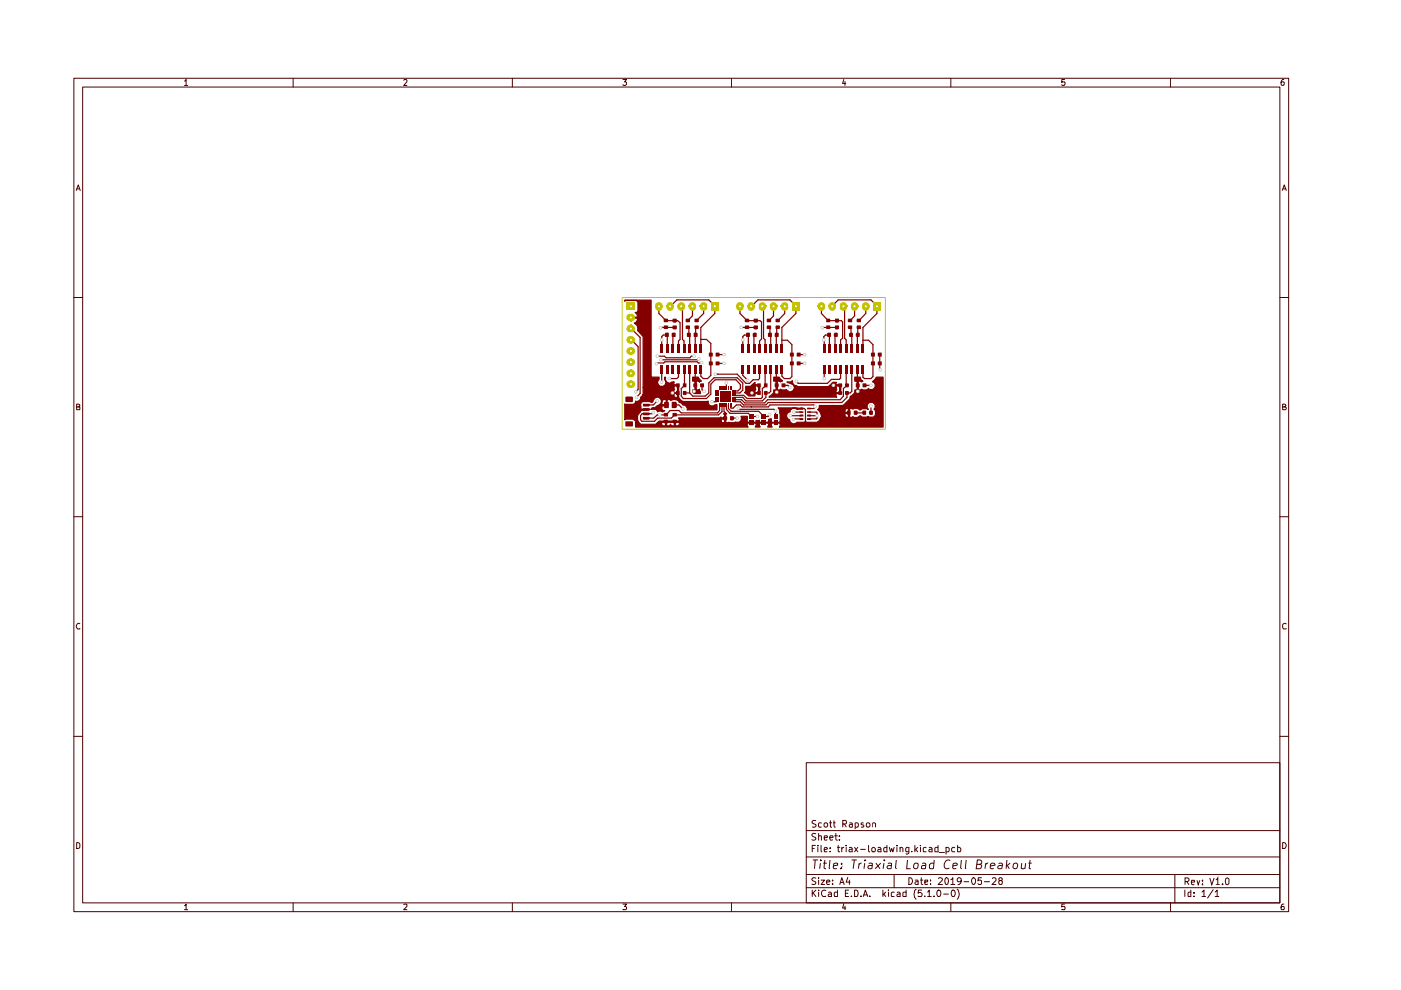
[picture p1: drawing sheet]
<svg xmlns="http://www.w3.org/2000/svg" width="297mm" height="210mm" viewBox="0 0 297 210" stroke-linecap="round" stroke-linejoin="round" font-family="sans-serif">
<g fill="none" stroke="#480000" stroke-width=".21">
<path d="M15.7 16.6h257.5v176.7h-257.5zM17.5 18.5h253.9v172.9h-253.9zM39.1 17.2l.4-.4v1.3M39.1 18.1h.7M62.1 16.6v1.9M85.6 17l.2-.2h.3l.2 .2v.4l-.7 .7h.7M108.6 16.6v1.9M132.1 16.8h.7l-.4 .6 .4 .1v.4l-.2 .2h-.4l-.1-.2M155.1 16.6v1.9M178.9 16.8l-.3 .9h.7M179.2 17.3v.8M201.6 16.6v1.9"/>
<path d="M225.7 16.8h-.6v.6h.6v.6l-.4 .1-.2-.2M248.2 16.6v1.9M272.2 16.8h-.3a.93 .93 0 0 0-.2 1.2h.5l.1-.5-.1-.1h-.5l-.1 .1M16.2 40.4l.4-1.2 .4 1.2M16.3 40h.5M271.9 40.4l.4-1.2 .4 1.2M272 40h.6M15.7 63.1h1.8M271.4 63.1h1.8M16.3 86.3h.4l.2-.3-.1-.2-.5-.1v1.2h.5l.1-.5-.2-.1M271.9 86.3l.6-.1v-.4l-.6-.1v1.2h.6l.2-.5-.3-.1M15.7 109.6h1.8"/>
<path d="M271.4 109.6h1.8M16.9 132.2h-.1a.66 .66 0 0 0-.6 .4 .66 .66 0 0 0 .2 .7h.5M272.7 132.2h-.3l-.5 .3v.6l.2 .2h.6M15.7 156.1h1.8M271.4 156.1h1.8M16.3 178.6a.52 .52 0 0 1 .6 .4v.6a.52 .52 0 0 1-.6 .3zM170.9 161.7h100.5v29.7h-100.5zM170.9 176.1h100.5M172.2 179.9h.4M172.9 179.2h-.7v1.4M173 176.8l-.6-.1-.3 .3 .3 .4 .6 .3a.51 .51 0 0 1-.3 .4 .51 .51 0 0 1-.6 0M173 174l-.6-.1-.2 .3 .1 .3 .6 .3 .1 .2a.51 .51 0 0 1-.3 .4 .51 .51 0 0 1-.5-.1"/>
<path d="M173.4 179.2v.1M173.4 179.7v.9M173.6 177.3l.5-.1 .1 .9M173.6 176.7v1.4M174.1 179.2v1.2l.1 .2M174.2 174.5h-.4l-.3 .2 .1 .6h.6M174.8 177.6l.6-.1-.1-.3h-.5v.2v.7h.5M174.8 174.5h.6l.1 .6-.2 .2-.3 .1-.3-.3zM175.8 174.5h.6M175.9 177.6l.7-.1-.1-.3h-.5l-.1 .2 .1 .7h.5M176 179.7v.2M176.1 173.9v1.4l.3 .1"/>
<path d="M176.7 174.5h.5M176.8 173.9v1.2l.4 .3M177 177.2h.5M177.2 176.7v1.2l.3 .2M177.5 179.7h.6M177.7 179.2v1.2l.1 .2h.3M178 178v.1M178 177.2v.2M178.5 179.7v.9M178.7 174.7l.7-.1 .1-.5-.3-.2h-.5v1.5M178.9 179.7l-.4 .2M179 174.7l.5 .7"/>
<path d="M179.4 179.2v.1M179.4 179.7v.9M180.1 179.7h.3l.3 .2v.7h-.6l-.1-.3 .2-.2 .5-.1M180.1 174.5h.4l.2 .1v.8M180.7 174.8h-.5l-.2 .2 .2 .4 .5-.1M181.2 179.7l.7 .9M181.3 174.5h.4l.3 .2-.1 .6h-.6M181.3 174.5v1.3M181.9 179.7l-.7 .9M183.1 174.5h-.5v.3l.6 .3-.3 .3-.3-.1M183.8 174.5h.6v.6a.45 .45 0 0 1-.6 .2zM184.1 179.2v1.2l.3 .2"/>
<path d="M184.8 179.9l.3-.2h.3l.2 .2-.1 .6-.5 .1zM185 174.5h.4l.2 .1v.8M185 174.5v.9M186.2 179.7h.3l.3 .2v.7h-.6l-.1-.3 .7-.3M188 179.2v1.4h-.5v-.9h.5M188.6 179.7l.2 .9 .3-.7 .2 .7 .3-.9M190.2 179.2v.1M190.2 179.7v.9M190.8 179.8v-.1a.36 .36 0 0 1 .6 .2v.7M190.8 179.7v.9M192.7 179.7v1.1l-.3 .3-.3-.1M192.7 179.7h-.4l-.3 .2 .1 .7h.6"/>
<path d="M194 179.2v1.4M194.6 179.7l-.6 .6M195.2 179.2v.1M195.2 179.7v.9M196.3 179.7h-.3l-.3 .1v.7l.6 .1M197 179.7h.4l.2 .2v.7h-.6l-.1-.3 .2-.2 .5-.1M198.9 179.2v1.4h-.6l-.1-.8 .3-.1h.4M200.6 179.7h.4l.3 .2-.1 .6-.6 .1M200.6 179.7v1.4M202.4 179.7h-.4l-.2 .2v.6l.6 .1M203 179.2v1.4h.5l.2-.7-.2-.2h-.5M271.9 178.6a.65 .65 0 0 1 .8 .7 .65 .65 0 0 1-.8 .6z"/>
<path d="M39.1 192l.4-.3v1.2M39.1 192.9h.7M62.1 191.4v1.9M85.6 191.8h.7v.4l-.7 .7h.7M108.6 191.4v1.9M132.1 191.7h.7l-.4 .5 .4 .2v.3l-.1 .2-.6-.1M155.1 191.4v1.9M170.9 188.2h100.5M170.9 185.4h100.5M170.9 181.7h100.5M172.2 188.7v1.4M172.3 182.3h1.1"/>
<path d="M172.4 189.3l.6 .8M172.8 182.3l-.1 1.9M173 186.2l-.6-.1-.3 .3 .3 .4 .6 .3-.4 .4h-.5M173 188.7l-.8 .8M173.6 188.7v.1M173.6 186.1v.2M173.6 186.6v.9M173.6 189.1v1M173.9 183l-.1 1.2M174 182.3v.2M174.1 186.6h.7l-.7 .9h.7M174.5 183h.8"/>
<path d="M174.8 180.2l.6-.2-.1-.3h-.4l-.1 .2v.7h.5M174.9 182.3l-.2 1.6 .4 .3M175.1 188.8a.7 .7 0 0 0-.9 .4 .7 .7 0 0 0 .3 .9l.6-.1M175.3 187l.6-.1v-.3h-.6v.2v.7h.6M175.7 189.2l.3-.1 .3 .3v.7h-.6l-.1-.4 .7-.2M176 182.3l-.2 1.6 .2 .3M176 180.5v.1M176.5 187.4v.1M176.5 186.6v.2M176.7 183.6l.9-.2v-.3a.6 .6 0 0 0-.9 .2v.8h.7M177.5 188.7v1.4h-.5v-.9h.5M178.1 187.5l.4-1.4 .5 1.4"/>
<path d="M178.2 187.1h.6M178.4 184v.1l-.1 .1 .1-.2-.1 .2M178.4 183.1v.2M178.9 191.6l-.3 .9h.7M179.2 192.1v.8M179.2 189.4h.5M179.7 186l-.3 1h.9M179.9 188.7h-.7v1.4h.7M180.1 186.6v.9M180.5 190v.1M180.6 182.3h1.1M181.1 182.3l-.2 1.9"/>
<path d="M181.2 188.7l.7 .2v.6l-.2 .6h-.5zM182.2 183l-.2 1.2M182.5 180.1h1M182.5 190v.1M182.7 183l-.4 .1-.1 .2M183 190.1l.5-1.4 .5 1.4M183.1 189.7h.7M183.3 183l-.1 1.2M183.4 182.3l-.1 .2 .2-.1-.1-.1-.1 .2M184.2 183.1h.8l-.1 1.1M184.4 190v.1M185 183.4l-.9 .2a.36 .36 0 0 0 .2 .6l.6-.1"/>
<path d="M185.7 183l.9 1.2M186.7 183l-1.2 1.2M187.2 188.7v1.4M187.4 189.6l.4 .5M187.4 183l-.2 1.2M187.5 182.3v.2M187.8 189.1l-.6 .6M188.3 183.1h.7l-.1 1.1M188.4 188.7v.1M188.4 189.1v1M189 183.4l-.8 .2a.36 .36 0 0 0 .1 .6l.6-.1M189.6 189.2l-.4-.1-.2 .2v.7l.6 .1"/>
<path d="M189.6 185.4v2.8M190 182.3l-.1 1.6 .2 .3M190.2 189.2l.4-.1 .2 .3v.7h-.6v-.4l.6-.2M192.1 188.7v1.4h-.6l-.1-.8 .3-.2 .4 .1M192.4 182.3l-.2 1.9h.9M192.7 186.1a.72 .72 0 0 1 .8 .7 .72 .72 0 0 1-.8 .7zM193.3 180.5v.1M193.9 183.1l.5-.1 .3 .3-.1 .6-.3 .3-.5-.1-.1-.2zM194.1 186.6h.5v.9M194.1 180.1l.5 .5M194.2 188.6a1.52 1.52 0 0 0 0 2.1M194.6 186.9h-.4l-.2 .3 .2 .3h.4"/>
<path d="M195.2 186.6h.5M195.3 186.1v1.2l.4 .2M195.4 188.7h-.7l-.1 .7 .2-.2 .5 .1 .2 .2-.1 .5h-.8M195.5 183.1h.7v1.1M196.1 187l.6-.1v-.3h-.6v.9h.6M196.1 190v.1M196.3 183.4l-.7 .1-.2 .3v.3l.1 .1 .7-.1M196.7 189.1l.3-.4v1.4M196.7 190.1h.7M197.3 187.4v.1M197.3 186.6v.2M198 183.1a.65 .65 0 0 0-.9 .2v.8h.8"/>
<path d="M198 190v.1M198.1 182.3l-.2 1.9M198.8 188.8l.2-.1a.74 .74 0 0 1 .5 .6 .74 .74 0 0 1-.3 .8h-.3l-.2-.3-.1-.6zM199 186.3l.1-.2h.4l.3 .4-.9 1h.9M199.1 180.8h1.1M200.1 189.6h1M200.4 186.3l.3-.2a.8 .8 0 0 1 .4 .7 .8 .8 0 0 1-.4 .7l-.3-.1zM201.5 182.5l-.1-.1a.68 .68 0 0 0-1 .3l-.2 .5 .1 .7a.7 .7 0 0 0 1 .1M201.6 186.5l.4-.4v1.4M201.6 191.4v1.9M201.6 187.5h.8M201.8 188.8l.2-.1a.74 .74 0 0 1 .6 .6 .74 .74 0 0 1-.3 .8h-.4l-.2-.5z"/>
<path d="M202.1 183.6l.8-.2v-.3a.6 .6 0 0 0-.8 .2v.8h.6M202.9 188.6a1.52 1.52 0 0 1 0 2.1M203.8 186.7l-.2 .2h-.5l-.2-.5 .3-.3 .6 .3-.1 .8-.3 .3h-.3M203.8 182.3l-.1 1.6 .2 .3M204.4 186.9h1M204.9 182.3l-.2 1.6 .2 .3M206.3 186.1a.76 .76 0 0 1 .6 .7 .76 .76 0 0 1-.6 .7l-.2-.3a.85 .85 0 0 1 .2-1.1zM207.1 183.3h.6l.4-.2v-.6l-.3-.2h-.6l-.2 1.9h.7l.3-.2 .2-.4-.5-.3M208.1 186.1h-.7l-.1 .7 .2-.2 .5 .1 .1 .7-.2 .1h-.4l-.2-.1M208.7 186.9h1.1M209 183l-.2 1.2M209.5 183l-.3 .1-.2 .2"/>
<path d="M210 183.6l.9-.2v-.3a.6 .6 0 0 0-.9 .2v.8h.7M210.4 186.3l.2-.2 .5 .1 .1 .5-.9 .8h.9M211.7 183.1h.8l-.1 1.1M212 186.7l-.2-.3 .2-.3 .4 .1v.4a.52 .52 0 0 0-.6 .3 .52 .52 0 0 0 .2 .6 .45 .45 0 0 0 .5-.3 .45 .45 0 0 0-.2-.5M212.5 183.4l-.6 .1-.4 .3 .3 .4 .6-.1M213.5 182.3l-.2 1.9M213.6 183.5l.4 .7M214.2 183l-.9 .7M215 183.1l.5-.1 .3 .3-.2 .7-.3 .2-.4-.1-.1-.2zM216.6 183l-.1 1.1 .5 .1 .3-.2M217.5 183l-.2 1.2M218.1 183h.6"/>
<path d="M218.4 182.3l-.2 1.8 .4 .1M225.7 191.7h-.6v.6l.6-.1v.7l-.6-.1M248.2 191.4v1.9M249.1 185.4v6M251.2 188.7v1.4M251.2 186.9h.6l.3-.3v-.2l-.3-.3h-.6v1.5M251.6 186.9l.5 .7M252.5 188.7v1.4h-.5l-.1-.8 .2-.2 .4 .1M252.6 187.1l.7-.1-.1-.4h-.5l-.1 .2 .1 .7h.5M253.2 190v.1M253.2 189.2v.2M253.8 186.6l.2 1 .4-1"/>
<path d="M254.8 189.1l.5-.4v1.4M254.8 190.1h.8M255 187.4v.2M255 186.6v.2M256.5 186.1l.4 1.5 .5-1.5M257.2 188.6l-1.2 1.8M257.6 189.1l.5-.4v1.4M257.6 190.1h.8M257.8 186.6l.4-.5v1.5M257.8 187.6h.8M259.2 187.4v.2M259.9 186.3l.3-.2 .4 .3v.8l-.4 .4a.93 .93 0 0 1-.3-1.3z"/>
<path d="M272.2 191.7l-.4 .1-.2 .4 .1 .7h.5v-.7h-.5l-.1 .2"/>
</g>
<path d="M131.9 63.1h55.8v27.9h-55.8z" fill="none" stroke="#c2c200" stroke-width=".21"/>
<g fill="none" stroke="#840000" stroke-width=".25">
<path d="M161 78.4v1.9M162.2 78.4v3.1M163.1 69.4l.1 .2v1.4M164.6 78.4l.1 4.7M164.9 69.4l-.2 .2-.1 1.5M165.8 72.1v1.7M165.8 78.4v1.4M167.9 73.1v6.7M169.3 77h1.3M169.3 75.2h1.3M174.2 64.9v1.6l1.4 1.5h2.8l.2 .2v3.5M174.8 78.4v1.9"/>
<path d="M175.9 71.1l-.9-.1-.3 .4 .1 .7M176.4 64.9l1.3-1.3h7l1.2 1.3v1.6l-2.9 2.9M177.5 69.4l-3.2 .1M178.8 64.9l.3 .3v6.5M180.3 69.4l.1 .2v1.4l.2 .2M181.2 64.9v2.1l-.9 1M183.6 64.9v1.6l-1.5 1.5M159.4 83.3h.1M161 81.7v1.6h-1.6M164.7 83.1h.1M166.1 81.7h.9l.5 .4M174.8 80.3h.1"/>
</g>
<path d="M132.5 63.6h5.5v16.4h1.7v.4l-.3 .6 .3 .7a.89 .89 0 0 0 1.1 .1 .89 .89 0 0 0 .3-1.2h-.2v-.6h.2v.6l.3 .4 .5 .2 .6-.2h.5v.6h.9v2.7l.8 .8 5.5-.1a.81 .81 0 0 0 .5 1.1l1.3-.3v1l-6.3 .1 .1-.2-.2-.4a.67 .67 0 0 0-.8-.4l-.3-.4-.5-.3a1.06 1.06 0 0 0-1.5-.4l-.3 .1-.6-.2-.2 .2 .1 1.2h-1.2l.1 .9 .5 .1-.4 .2-.3-.1h-.5l-.3 .1-.6-.6h-.7l.2-.1-.1-.1 .4 .1 .3-.2 1-.7 .4-.5 .1 .6h.9v-.9l-.2-.2-.6 .1-.2 .4-.1-.5-.5-.4a1.18 1.18 0 0 0-1.4 1l-.6-.2h-1.3l-.6 .5 .1 1.1h1.3v.3h-1.3l-.6 .9-.1 1.1 .6 1h3.3l.1-.2h1.1l.1 .4 .6 .1 .1-.8h.3v.8h.5l.3-.3 .3 .3h.4l.1-.8h.2v.7l.5 .1 .4-.3-.2-.5h-3.5l-.1 .3h-1.1l.5-.5 4.4-.1h8.8l.1 .3 .5 .1 .1-.7h-.6l-.1 .3h-8.8l-.2-.6h8.7l.2-.2 .2 .2h.6v-.7l-.1-.1 .2-.4 .4 .4-.2 .1 .1 1.7h1.7l.2-.1a.87 .87 0 0 0 1.3-.6l-.1-.6h1.4l-.1 .8 .1 .4h1.6l.2-.4h.7l.2 .4h1.6l.1-.1v-.5l.5-.1 .2 .7h1.7l.1-1.8-.1-.7-.3-.5 5.1 .1v.1l-1 .1-.5-.2h-.5l-.4 .2-.2 .5h-.2a.88 .88 0 0 0-.6 .9 .88 .88 0 0 0 .7 .8 .84 .84 0 0 0 .6 .9 .84 .84 0 0 0 1-.4h1.5l.2-.1 .3 .1h2.3l.6-.6 .3-.6-.1-.3h5a.45 .45 0 0 0 .3 .4 .45 .45 0 0 0 .5-.1v-.6h-.6l-.2 .1v.2h-5l-.4-.9h5.4v.2l.2 .1h.6v-.7h.2v1.6l.2 .2 .5-.2 .3 .2h.7l.3-.2a.45 .45 0 0 1 .7 .1h1l.2-.1 .2 .1h1l.3-.2 .1-1-.3-.5 .2-.3a.87 .87 0 0 0-1-1.1 .87 .87 0 0 0-.4 1.4h-1.3a.58 .58 0 0 1-1-.1h-.7l-.2 .1-.6-.1-.4 .1a.45 .45 0 0 0-.5 0 .45 .45 0 0 0-.3 .4h-5.4l-.3-.3 .3-.3v-.5l5.2-.1 1.3-1.4 .2-.6 .7-.5 .1-.7 .5-.1v-1.7l-.5-.1v-.8h1.2v.3l.5 .5-.2 .2-.2-.2-.5 .1v1.7l.5 .1 .2-.2 .3 .2h.7l.4-.4 .2 .2a.88 .88 0 0 0 1.2-.4 .88 .88 0 0 0-.5-1.2l.8-.9h1.4v10.6h-22l.2-.3-.1-.6h-1.7l-.1 .6 .2 .3h-.9l.1-.4v-.3l-.1-.2h-1.6l-.2 .2 .2 .7h-1.1l.2-.4v-.3l-.2-.2h-1.6l-.1 .4 .2 .5h-23.9v-1.3l-.4-.4h-1.6l-.2 .1v-3.4l1.8 .1 .4-.2v-.5a.78 .78 0 0 0 .9 0 .78 .78 0 0 0 .2-.8l.5-.4h6.6l.1 .4 .6 .1v-.9h-.6l-.1 .4h-6.6l.1-1.6h6.5v.2l.1 .1-.1 .2 .1 .6h.6v-1.5h-.6l-.1 .4h-6.5v-10.9l-1.2-1.2v-.6a1.09 1.09 0 0 0-.7-1l.5-.4 .2-.4-.1-.3-1.5 .1v-.3l1.5 .1v-.5l-.4-.5h.3l.3-.4-.1-2-.3-.2h-2.3l-.1 .2z" fill="#840000"/>
<path d="M132.5 63.6h5.5v16.4h1.7v.4l-.3 .6 .3 .7a.89 .89 0 0 0 1.1 .1 .89 .89 0 0 0 .3-1.2h-.2v-.6h.2v.6l.3 .4 .5 .2 .6-.2h.5v.6h.9v2.7l.8 .8 5.5-.1a.81 .81 0 0 0 .5 1.1l1.3-.3v1l-6.3 .1 .1-.2-.2-.4a.67 .67 0 0 0-.8-.4l-.3-.4-.5-.3a1.06 1.06 0 0 0-1.5-.4l-.3 .1-.6-.2-.2 .2 .1 1.2h-1.2l.1 .9 .5 .1-.4 .2-.3-.1h-.5l-.3 .1-.6-.6h-.7l.2-.1-.1-.1 .4 .1 .3-.2 1-.7 .4-.5 .1 .6h.9v-.9l-.2-.2-.6 .1-.2 .4-.1-.5-.5-.4a1.18 1.18 0 0 0-1.4 1l-.6-.2h-1.3l-.6 .5 .1 1.1h1.3v.3h-1.3l-.6 .9-.1 1.1 .6 1h3.3l.1-.2h1.1l.1 .4 .6 .1 .1-.8h.3v.8h.5l.3-.3 .1 .2 .6 .1 .1-.8h.2v.7l.5 .1 .4-.3-.2-.5h-3.5l-.1 .3h-1.1l.5-.5 4.4-.1h8.8l.1 .3 .5 .1 .1-.7h-.6l-.1 .3h-8.8l-.2-.6h8.7l.2-.2 .2 .2h.6v-.7l-.1-.1 .2-.4 .4 .4-.2 .1 .1 1.7h1.7l.2-.1a.87 .87 0 0 0 1.3-.6l-.1-.6h1.4l-.1 .8 .1 .4h1.6l.2-.4h.7l.2 .4h1.6l.1-.1v-.5l.5-.1 .2 .7h1.7l.1-1.8-.1-.7-.3-.5 5.1 .1v.1l-1 .1-.5-.2h-.5l-.4 .2-.2 .5h-.2a.88 .88 0 0 0-.6 .9 .88 .88 0 0 0 .7 .8 .84 .84 0 0 0 .6 .9 .84 .84 0 0 0 1-.4h1.5l.2-.1 .3 .1h2.3l.6-.6 .3-.6-.1-.3h5a.45 .45 0 0 0 .3 .4 .45 .45 0 0 0 .5-.1v-.6h-.6l-.2 .1v.2h-5l-.4-.9h5.4v.2l.2 .1h.6v-.7h.2v1.6l.2 .2 .5-.2 .3 .2h.7l.3-.2a.45 .45 0 0 1 .7 .1h1l.2-.1 .2 .1h1l.3-.2 .1-1-.3-.5 .2-.3a.87 .87 0 0 0-1-1.1 .87 .87 0 0 0-.4 1.4h-1.3a.58 .58 0 0 1-1-.1h-.7l-.2 .1-.6-.1-.4 .1a.45 .45 0 0 0-.5 0 .45 .45 0 0 0-.3 .4h-5.4l-.3-.3 .3-.3v-.5l5.2-.1 1.3-1.4 .2-.6 .7-.5 .1-.7 .5-.1v-1.7l-.5-.1v-.8h1.2v.3l.5 .5-.2 .2-.2-.2-.5 .1v1.7l.5 .1 .2-.2 .3 .2h.7l.4-.4 .2 .2a.88 .88 0 0 0 1.2-.4 .88 .88 0 0 0-.5-1.2l.8-.9h1.4v10.6h-22l.2-.3-.1-.6h-1.7l-.1 .6 .2 .3h-.9l.1-.4v-.3l-.1-.2h-1.6l-.2 .2 .2 .7h-1.1l.2-.4v-.3l-.2-.2h-1.6l-.1 .4 .2 .5h-23.9v-1.3l-.1-.2-.4-.2h-1.5l-.2 .1v-3.4l1.8 .1 .4-.2v-.5a.78 .78 0 0 0 .9 0 .78 .78 0 0 0 .2-.8l.5-.4h6.6l.1 .4 .6 .1v-.9h-.6l-.1 .4h-6.6l.1-1.6h6.5v.2l.1 .1-.1 .2 .1 .6h.6v-1.5h-.6l-.1 .4h-6.5v-10.9l-1.2-1.2v-.6a1.09 1.09 0 0 0-.7-1l.5-.4 .2-.4-.1-.3-1.5 .1v-.3l1.5 .1v-.5l-.4-.5h.3l.3-.4-.1-2-.3-.2h-2.3l-.1 .2z" fill="none" stroke="#840000" stroke-width=".25"/>
<path d="M164 80h1.2l.7 .7-.4 .3-.2-.2-.5 .1v1.7h2l.6 .5a1.01 1.01 0 0 0 1-.9h8.8l.2 .3-.2 .6 .2 .2h.6v-1.5h-.6l-.2 .4h-8.8a.85 .85 0 0 0-.9-.9l-.7-.3h.8l.3-.3a1.16 1.16 0 0 0 1.1 1.1l.2 .2h6.4l1-.9h.7l-.1 .4 1.1 .1v1.9l-.9-.1-.2 .2 .2 .6h-14.4l1-.8v-.7l.5-.1v-1.7l-.5-.1z" fill="#840000"/>
<path d="M164 80h1.2l.7 .7-.4 .3-.2-.2-.5 .1v1.7h2l.6 .5a1.01 1.01 0 0 0 1-.9h8.8l.2 .3-.2 .6 .2 .2h.6v-1.5h-.6l-.2 .4h-8.8a.85 .85 0 0 0-.9-.9l-.7-.3h.8l.3-.3a1.16 1.16 0 0 0 1.1 1.1l.2 .2h6.4l1-.9h.7l-.1 .4 1.1 .1v1.9l-.9-.1-.2 .2 .2 .6h-14.4l1-.8v-.7l.5-.1v-1.7l-.5-.1z" fill="none" stroke="#840000" stroke-width=".25"/>
<path d="M158.1 81.9l1.2-.1 .7-.6 .2 .4h.9v1.9l-.9-.1-.1 .2v.3h-1.4l-.8-.6 .2-.4v-.7h2a.42 .42 0 0 1 0 .6l.1 .5h.6v-1.5h-.6l-.1 .4h-2z" fill="#840000"/>
<path d="M158.1 81.9l1.2-.1 .7-.6 .2 .4h.9v1.9l-.9-.1-.1 .2v.3h-1.4l-.8-.6 .2-.4v-.7h2a.42 .42 0 0 1 0 .6l.1 .5h.6v-1.5h-.6l-.1 .4h-2z" fill="none" stroke="#840000" stroke-width=".25"/>
<path d="M146.9 80h1.1l.7 .8-.4 .2-.2-.2-.5 .1v1.7l.5 .1 .2-.2 .2 .9h-1.3l-.3-.3v-.4l.5-.1v-1.7l-.5-.1z" fill="#840000"/>
<g fill="none" stroke="#840000" stroke-width=".25">
<path d="M133.8 69.7l1.9 1.8v11.9l-.7 .8M133.8 72.1l1.5 1.4v9l-.5 .6M139.4 75.5h1.5l.3 .4h5.1l.3-.4h.6M139.7 64.9v1.6l1.5 1.5h2.5l.5 .4v3.6l-.4 .3v1.5M140.3 72.1h.1M140.3 73.8v-2.4l.3-.4 .9 .1v2.7M140.3 78.4v2.6M142.1 64.9l1.4-1.3h6.8l1.3 1.3v1.6l-3 2.9v4.4M142.8 71l-.1 .2v2.6M143.1 69.4l-3.1 .1M143.8 78.4v1.5l-.3 .4h-1.6M144.4 64.9l.3 .3v6.8l.3 .3v1.5"/>
<path d="M145 78.4l.1 3.3-.7 .7v1.6l.5 .5h4.9l.9-.9v-2.2l.9-.9h4.4l1 1v.9l-.5 .5h-1M145.8 69.4l.2 .2v1.4l.2 .2v2.6M146.2 78.4v4.9M146.8 64.9v2.1l-1 1M146.9 80h1.1l.7 .8-.4 .2-.2-.2-.5 .1v1.7l.5 .1 .2-.2 .2 .9h-1.3l-.3-.3v-.4l.5-.1v-1.7l-.5-.1zM147.4 78.4v4.3l-.2 .3M147.7 69.4l-.2 .2-.1 4.2M148.2 76.1l-.2 .2h-7.9M148.6 72h.1M148.6 72h1.2l.9 .8v6.8l-.7 .7h-.9l-.5-.5v-1.4M148.8 76.9l-.7 .1-.3-.3h-6.8l-.3 .3h-1.3l-.2 .1M149.2 64.9v1.6l-1.5 1.5"/>
<path d="M151.6 79.3h4.7l1.9 2h.7l.8-.8h1.1l.2-.2M152.1 75.2h1.4M152.1 77h1.4M156.9 64.9v1.6l1.5 1.5h2.7l.4 .2v3.7l-.5 .4v1.5M157.1 69.4h3.2M157.5 72.1h.1M157.5 73.8v-2.4l.3-.4 .9 .1v2.7M157.5 78.4v1.2l1 1M159.3 64.9l1.4-1.3h6.8l1.2 1.3v1.6l-2.9 2.9v2.7h1.2l.9 1M160 71l-.1 .2v2.6M161.6 64.9l.3 .3v6.5l.3 .4v1.7M163.2 71l.2 .2v2.6"/>
<path d="M163.4 78.4v4.6l-.3 .3h-.7v.9l-.8 .8h-3.4l-.7-.8h-2M164 64.9v2.1l-.9 1M164.6 71.1v2.7M165.8 79.8l.5 .5h1.2l.4-.5M166.4 64.9v1.6l-1.5 1.5M174.8 72.1v1.7M175.9 71.1v2.7M177.2 71l-.2 .2v2.6M178.2 78.4v1.8l-.2 .2h-1.7l-.9 .9h-6.2l-.4-.4M178.6 71.7l-.4 .4v1.7M179.1 71.7l.3 .4v1.7M179.4 78.4v3.1l.2 .2-.8 .7v1.6l-.7 .8h-15.4l-.6 .6h-4.2l-.7-.6h-1.7"/>
<path d="M180.6 78.4v4.6l-.3 .3h-.7v.9l-1.1 1.1h-15.6l-.5 .6h-4.8l-.6-.7h-1.5M180.6 71.2v2.6M181.8 78.4l.1 4.6M182.1 69.4l-.2 .2-.1 4.2M183 72.1h1.1l1 1v6.7l-.4 .5h-1.4l-.3-.3v-1.6M183 69.4v4.4M186.5 75.2l.1 3.2M138.5 87.5l-.2 .2h-2.2l-.3 .4v.9l.3 .3h2.7l.6-.7h2.9l.8-.6M139.4 85l-.9 .9h-1.5M140.3 81h.1M141.3 85.9h-1.3l-1 .9h-2M142.9 85.9h1l.9 .8"/>
<path d="M143.1 88h.1M143.7 81.7v1.6h-1.1M145.1 83.3h1.1M146.2 83.3l.7 .7h2.6l.8-.7v-2.1l1.1-1.1h4.9l1.2 1.1v1.5l-.6 .6h-1.4M148.8 81.7v.9l.5 .4M151 85.2h1M152.6 85.8v1.2l-.5 .5h-7.7l-.5-.5h-1.8l-.9 1h-1.8l-.8 .6h-1.6M153.1 85.8v1.5l-.8 .7h-9.2M153.5 85.8v1.5l.3 .2v1.1M154 85.8v1l.8 .8h3.9l.6 .7M154 81.2v1M154.4 85.8v.8l.6 .6h5.9l1 1.1h.8"/>
<path d="M154.9 85.8l.1 .7h.4l.7-.6h.9l.4 .4h5.5l.3-.4h9.4l.2 .2v.3l-.2 .2h-1.1M155.2 88.6h1.1M156.5 86.5l.3 .3h7.3l.3 .4v1.1M159.3 86.3h.1M159.3 88.3h.1M159.3 88.3h1.3M160.6 88.3h.1M162.2 81.5l.2 .2-.8 .7v1.8l-.2 .3h-3l-.8-.7h-2.1M162.7 88.3h.1M163.2 87.9l-.5 .4M167.6 88.1h2.3M168.3 87.4h1.6"/>
<path d="M169.9 88.8h-1.6l-.1 .2M169.9 86.6h.6l.3 .3v3.1M171.5 88.1h1.7M171.5 87.4h1.6l.1 .1v1.1l-.1 .2h-1.6M176.7 81.7h1.4v1.6M181.4 87.5h1.8M181.9 83h.1M183.3 81.7h1.4M184.7 86.1h.1M184.7 86.1v1.4"/>
</g>
<g fill="#840000">
<path d="M164 89.1h.8v1h-.8z"/>
<path d="M161.5 89.1h.9v1h-.9z"/>
<path d="M161.5 87.8h.9v1h-.9z"/>
<path d="M158.8 89.1h1v1h-1z"/>
<path d="M158.8 87.8h1v1h-1z"/>
<path d="M164 87.8h.8v1h-.8z"/>
<path d="M169.5 87.2h.8v.3h-.8z"/>
<path d="M169.5 88l.8-.1v.4h-.8z"/>
<path d="M169.5 88.6h.8v.4l-.7 .1z"/>
<path d="M152.5 81.9h.2v.7h-.2z"/>
<path d="M152.9 81.9h.3v.7h-.3z"/>
<path d="M153.4 81.9h.3v.7h-.3z"/>
<path d="M153.8 81.9h.3v.7h-.3z"/>
<path d="M154.3 81.9h.2v.7h-.2z"/>
<path d="M154.8 81.9h.2v.7h-.2z"/>
<path d="M155.2 82.7h.7v.3h-.7z"/>
<path d="M155.2 83.2h.7v.3h-.7z"/>
<path d="M155.2 83.7h.7v.2h-.7z"/>
<path d="M155.2 84.2h.7v.2h-.7z"/>
<path d="M155.2 84.6h.7v.2h-.7z"/>
<path d="M155.2 85.1h.7v.2h-.7z"/>
<path d="M154.9 88.2h.5l.2 .2v.6l-.2 .2-.6-.1z"/>
<path d="M153.2 88.4l.2-.2h.6l.2 .2v.6l-.2 .2-.7-.1z"/>
<path d="M162 77.5h.5v1.8h-.5z"/>
<path d="M160.8 77.5h.5v1.8h-.5z"/>
<path d="M159.6 77.5h.6v1.8h-.6z"/>
<path d="M158.4 77.5h.6v1.8h-.6z"/>
<path d="M157.2 77.5h.6v1.8h-.6z"/>
<path d="M165.5 77.5h.5v1.8h-.5z"/>
<path d="M164.3 77.5h.5v1.8h-.5z"/>
<path d="M163.2 77.5h.5v1.8h-.5z"/>
<path d="M167.5 76.7l.7-.1 .1 .8-.7 .1z"/>
<path d="M167.5 74.8h.7l.1 .7-.7 .1z"/>
<path d="M168.9 74.8h.8l.1 .7-.8 .1z"/>
<path d="M165.7 81.3h.8v.7l-.7 .1z"/>
<path d="M132.6 89.4l1.5-.1 .1 1-1.5 .1z"/>
<path d="M132.6 84.2h1.6v1h-1.6z"/>
<path d="M136.3 88.4h1.4l.1 .5-1.4 .1z"/>
<path d="M136.3 87.5h1.4l.1 .5-1.4 .1z"/>
<path d="M136.3 86.5h1.4l.1 .5-1.4 .1z"/>
<path d="M151.6 82.7h.7v.3h-.7z"/>
<path d="M148.3 77.5h.5v1.8h-.5z"/>
<path d="M147.2 77.5h.5v1.8h-.5z"/>
<path d="M146 77.5h.5v1.8h-.5z"/>
<path d="M144.8 81.3h.7v.8l-.7-.1z"/>
<path d="M150.4 76.6l.7 .1-.1 .8-.7-.1z"/>
<path d="M148.5 81.3h.8v.8h-.8z"/>
<path d="M147.1 81.3h.7v.8h-.7z"/>
<path d="M144.8 77.5h.5v1.8h-.5z"/>
<path d="M143.6 77.5h.5v1.8h-.5z"/>
<path d="M142.4 77.5h.5v1.8h-.5z"/>
<path d="M141.2 77.5h.5v1.8h-.5z"/>
<path d="M140 77.5h.5v1.8h-.5z"/>
<path d="M143.3 81.3h.8l-.1 .8h-.7z"/>
<path d="M143.3 82.9l.8 .1v.7h-.8z"/>
<path d="M144.8 83l.7-.1v.8h-.7z"/>
<path d="M143.6 72.9h.5v1.9h-.5z"/>
<path d="M144.8 72.9h.5v1.9h-.5z"/>
<path d="M146 72.9h.5v1.9h-.5z"/>
<path d="M147.2 72.9h.5v1.9h-.5z"/>
<path d="M148.3 72.9h.5v1.9h-.5z"/>
<path d="M150.3 74.8h.7l.1 .7-.7 .1z"/>
<path d="M136.3 85.6h1.4l.1 .5-1.4 .1z"/>
<path d="M140.8 85.3h1l-.1 1.2-.9-.1z"/>
<path d="M142.4 85.3h1l.1 1-.2 .2-.9-.1z"/>
<path d="M140.7 87.6l.9-.1v.7l-.8 .1z"/>
<path d="M140.8 89h.8v.7h-.8z"/>
<path d="M142.7 89h.7l.1 .7h-.8z"/>
<path d="M142.6 87.6l.8-.1 .1 .7-.8 .1z"/>
<path d="M140 72.9h.5v1.9h-.5z"/>
<path d="M141.2 72.9h.5v1.9h-.5z"/>
<path d="M142.4 72.9h.5v1.9h-.5z"/>
<path d="M141 70.6l.7-.1 .1 .9-.7 .1z"/>
<path d="M145.4 67.6h.8l.1 .6-.8 .1z"/>
<path d="M145.4 69.1l.8-.1 .1 .7-.8 .1z"/>
<path d="M147.2 67.6h.9l.1 .6-.9 .1z"/>
<path d="M147.2 69.1l.9-.1 .1 .7-.9 .1z"/>
<path d="M145.6 70.6h.9v.8l-.8 .1z"/>
<path d="M147.1 70.6h.8l-.1 .9-.7-.1z"/>
<path d="M140.7 69.1l.9-.1v.7l-.8 .1z"/>
<path d="M140.8 67.6h.8v.6l-.8 .1z"/>
<path d="M142.4 70.6l.8-.1 .1 .9-.8 .1z"/>
<path d="M142.6 69.1l.8-.1 .1 .7-.2 .1h-.6l-.1-.1z"/>
<path d="M142.7 67.6h.8v.6l-.2 .2h-.6l-.1-.2z"/>
<path d="M169.5 86.4h.8v.4h-.8z"/>
<path d="M171.1 86.4h.8l.1 .3-.9 .1z"/>
<path d="M171.1 87.2h.8l.1 .3h-.9z"/>
<path d="M171.1 88l.8-.1 .1 .3-.9 .1z"/>
<path d="M171.1 88.6h.8l.1 .4-.9 .1z"/>
<path d="M176.8 77.5h.6v1.8h-.6z"/>
<path d="M175.6 77.5h.6v1.8h-.6z"/>
<path d="M174.4 77.5h.6v1.8h-.6z"/>
<path d="M174.4 72.9h.6v1.9h-.6z"/>
<path d="M168.9 76.7l.8-.1 .1 .8-.8 .1z"/>
<path d="M179.2 81.3h.7v.8l-.7-.1z"/>
<path d="M177.8 81.3h.7v.8l-.8-.1z"/>
<path d="M177.8 82.9h.7v.8h-.8z"/>
<path d="M179.2 82.9h.7v.8h-.7z"/>
<path d="M182.9 81.3l.8 .1-.1 .7-.7-.1z"/>
<path d="M181.4 81.3l.9 .1-.1 .7-.8-.1z"/>
<path d="M181 87.1l.7-.1 .2 .2v.6l-.2 .2h-.6z"/>
<path d="M179.6 87.1h.7v.9l-.7-.1z"/>
<path d="M182.8 87.2l.2-.2 .6 .1v.8l-.6 .1-.2-.2z"/>
<path d="M184.3 87.1h.8v.8l-.7 .1-.2-.2z"/>
<path d="M152.6 84h1.2v1.2h-1.2z"/>
<path d="M153.7 84h1.2v1.2h-1.2z"/>
<path d="M152.6 82.8h1.2v1.3h-1.2z"/>
<path d="M153.7 82.8h1.2v1.3h-1.2z"/>
<path d="M154.8 85.4h.2v.7h-.2z"/>
<path d="M154.3 85.4h.2v.7h-.2z"/>
<path d="M153.8 85.4h.3v.7h-.3z"/>
<path d="M153.4 85.4h.3v.7h-.3z"/>
<path d="M152.9 85.4h.3v.7h-.3z"/>
<path d="M152.5 85.4h.2v.7h-.2z"/>
<path d="M151.6 85.1h.7v.2h-.7z"/>
<path d="M151.6 84.6h.7v.2h-.7z"/>
<path d="M151.6 84.2h.7v.2h-.7z"/>
<path d="M151.6 83.7h.7v.2h-.7z"/>
<path d="M151.6 83.2h.7v.3h-.7z"/>
<path d="M157.2 72.9h.6v1.9h-.6z"/>
<path d="M158.4 72.9h.6v1.9h-.6z"/>
<path d="M159.6 72.9h.6v1.9h-.6z"/>
<path d="M160.8 72.9h.5v1.9h-.5z"/>
<path d="M162 72.9h.5v1.9h-.5z"/>
<path d="M151.7 74.8h.8l.1 .7-.8 .1z"/>
<path d="M151.7 76.7l.8-.1 .1 .8-.8 .1z"/>
<path d="M163.2 72.9h.5v1.9h-.5z"/>
<path d="M164.3 72.9h.5v1.9h-.5z"/>
<path d="M165.5 72.9h.5v1.9h-.5z"/>
<path d="M162.1 81.3h.6v.8l-.7-.1z"/>
<path d="M160.6 81.3h.7v.8l-.8-.1z"/>
<path d="M160.6 82.9h.7v.8h-.8z"/>
<path d="M162.1 82.9h.6v.8h-.7z"/>
<path d="M164.3 81.3h.7l.1 .7-.8 .1z"/>
<path d="M162.6 67.6h.8l.1 .6-.9 .1z"/>
<path d="M162.6 69.1l.8-.1 .1 .7-.9 .1z"/>
<path d="M164.4 67.6h.9l.1 .6-.9 .1z"/>
<path d="M164.4 69.1l.9-.1 .1 .7-.9 .1z"/>
<path d="M162.8 70.6l.8-.1 .1 .9-.8 .1z"/>
<path d="M164.3 70.7l.1-.2h.6l.1 .9-.8 .1z"/>
<path d="M158 69h.7l.1 .7-.8 .1z"/>
<path d="M158 67.6h.7l.1 .6-.8 .1z"/>
<path d="M159.6 70.7l.2-.2h.6v.9h-.8z"/>
<path d="M158.3 70.5l.7 .1-.1 .9-.7-.1v-.7z"/>
<path d="M159.9 69h.7l.1 .8h-.8l-.1-.1z"/>
<path d="M159.9 67.6h.7l.1 .7-.8 .1-.1-.2z"/>
<path d="M182.7 77.5h.5v1.8h-.5z"/>
<path d="M181.5 77.5h.6v1.8h-.6z"/>
<path d="M180.3 77.5h.6v1.8h-.6z"/>
<path d="M179.2 77.5h.5v1.8h-.5z"/>
<path d="M178 77.5h.6v1.8h-.6z"/>
<path d="M178 72.9h.6v1.9h-.6z"/>
<path d="M179.2 72.9h.5v1.9h-.5z"/>
<path d="M180.3 72.9h.6v1.9h-.6z"/>
<path d="M181.5 72.9h.6v1.9h-.6z"/>
<path d="M182.7 72.9h.5v1.9h-.5z"/>
<path d="M175.6 72.9h.6v1.9h-.6z"/>
<path d="M176.8 72.9h.6v1.9h-.6z"/>
<path d="M175.2 69h.7l.1 .8h-.8z"/>
<path d="M175.2 67.6h.7l.1 .7h-.8z"/>
<path d="M176.8 70.7l.2-.2h.5l.1 .9-.6 .1-.2-.2z"/>
<path d="M175.5 70.5l.7 .1-.1 .9h-.6l-.2-.2v-.6z"/>
<path d="M177 69h.8l.1 .8h-.8z"/>
<path d="M177 67.6h.9v.7l-.8 .1z"/>
<path d="M186.2 76.6h.7v.9l-.8-.1z"/>
<path d="M184.7 76.7l.8-.1v.9h-.8z"/>
<path d="M184.7 74.8h.8v.8h-.8z"/>
<path d="M186.1 74.8h.8v.8h-.7z"/>
<path d="M179.8 67.6h.8l.1 .7h-.9z"/>
<path d="M179.8 69h.8l.1 .8h-.9z"/>
<path d="M181.7 67.6h.8v.7h-.8z"/>
<path d="M181.7 69h.8v.8h-.8z"/>
<path d="M180 70.7l.2-.2h.6v.9l-.6 .1-.2-.2z"/>
<path d="M181.5 70.6h.8l-.1 .9h-.6l-.2-.2z"/>
</g>
<g fill="#c2c200">
<path d="M133 80.9l.6-.3v1.7a.8 .8 0 0 1-.7-.5 .8 .8 0 0 1 .1-.9z"/>
<path d="M133.9 80.6a.8 .8 0 0 1 .8 .8 .8 .8 0 0 1-.8 .9z"/>
<path d="M133.6 80.7h.3v1.6h-.3z"/>
<path d="M133 78.6l.6-.2v1.6a.8 .8 0 0 1-.7-.5 .8 .8 0 0 1 .1-.9z"/>
<path d="M133.9 78.4a.8 .8 0 0 1 .8 .8 .8 .8 0 0 1-.8 .8z"/>
<path d="M133.6 78.3h.3v1.6h-.3z"/>
<path d="M133 76.2l.6-.2v1.6a.8 .8 0 0 1-.7-.5 .8 .8 0 0 1 .1-.9z"/>
<path d="M133.9 76a.8 .8 0 0 1 .8 .8 .8 .8 0 0 1-.8 .8z"/>
<path d="M133.6 75.9h.3v1.7h-.3z"/>
<path d="M133 73.9l.6-.3v1.6a.8 .8 0 0 1-.7-.5 .8 .8 0 0 1 .1-.8z"/>
<path d="M133.9 73.6a.8 .8 0 0 1 .8 .8 .8 .8 0 0 1-.8 .8z"/>
<path d="M133.6 73.6h.3v1.6h-.3z"/>
<path d="M133 71.5l.6-.3v1.7a.8 .8 0 0 1-.7-.5 .8 .8 0 0 1 .1-.9z"/>
<path d="M133.9 71.2a.8 .8 0 0 1 .8 .9 .8 .8 0 0 1-.8 .8z"/>
<path d="M133.6 71.2h.3v1.6h-.3z"/>
<path d="M133 69.1l.6-.2v1.6a.8 .8 0 0 1-.7-.5 .8 .8 0 0 1 .1-.9z"/>
<path d="M133.9 68.9a.8 .8 0 0 1 .8 .8 .8 .8 0 0 1-.8 .8z"/>
<path d="M133.6 68.8h.3v1.6h-.3z"/>
<path d="M133 66.7l.6-.2v1.6a.8 .8 0 0 1-.7-.5 .8 .8 0 0 1 .1-.9z"/>
<path d="M133.9 66.5a.8 .8 0 0 1 .8 .8 .8 .8 0 0 1-.8 .8z"/>
<path d="M133.6 66.5h.3v1.7h-.3z"/>
<path d="M132.8 64.2h1.9v1.6h-1.9z"/>
<path d="M139.1 64.3a.8 .8 0 0 1 .9-.2 .8 .8 0 0 1 .5 .8h-1.6z"/>
<path d="M138.9 65.1h1.6a.8 .8 0 0 1-.8 .8 .8 .8 0 0 1-.8-.8z"/>
<path d="M138.9 64.9h1.6v.2h-1.6z"/>
<path d="M141.5 64.3a.8 .8 0 0 1 .9-.2 .8 .8 0 0 1 .5 .8h-1.6z"/>
<path d="M141.3 65.1h1.6a.8 .8 0 0 1-.8 .8 .8 .8 0 0 1-.8-.8z"/>
<path d="M141.3 64.9h1.6v.2h-1.6z"/>
<path d="M143.9 64.3a.8 .8 0 0 1 .8-.2 .8 .8 0 0 1 .5 .8h-1.6z"/>
<path d="M143.6 65.1h1.6a.8 .8 0 0 1-.8 .8 .8 .8 0 0 1-.8-.8z"/>
<path d="M143.7 64.9h1.5v.2h-1.5z"/>
<path d="M146.2 64.3a.8 .8 0 0 1 .9-.2 .8 .8 0 0 1 .5 .8h-1.6z"/>
<path d="M146 65.1h1.6a.8 .8 0 0 1-.8 .8 .8 .8 0 0 1-.8-.8z"/>
<path d="M146 64.9h1.6v.2h-1.6z"/>
<path d="M148.6 64.3a.8 .8 0 0 1 .9-.2 .8 .8 0 0 1 .5 .8h-1.6z"/>
<path d="M148.4 65.1h1.6a.8 .8 0 0 1-.8 .8 .8 .8 0 0 1-.8-.8z"/>
<path d="M148.3 64.9h1.6v.2h-1.6z"/>
<path d="M150.7 64h1.6v1.9h-1.6z"/>
<path d="M156.3 64.3a.8 .8 0 0 1 .9-.2 .8 .8 0 0 1 .5 .8h-1.6z"/>
<path d="M156.1 65.1h1.6a.8 .8 0 0 1-.8 .8 .8 .8 0 0 1-.8-.8z"/>
<path d="M156.1 64.9h1.6v.2h-1.6z"/>
<path d="M158.7 64.3a.8 .8 0 0 1 .9-.2 .8 .8 0 0 1 .5 .8h-1.6z"/>
<path d="M158.5 65.1h1.6a.8 .8 0 0 1-.8 .8 .8 .8 0 0 1-.8-.8z"/>
<path d="M158.5 64.9h1.6v.2h-1.6z"/>
<path d="M161.1 64.3a.8 .8 0 0 1 .8-.2 .8 .8 0 0 1 .5 .8h-1.6z"/>
<path d="M160.8 65.1h1.6a.8 .8 0 0 1-.8 .8 .8 .8 0 0 1-.8-.8z"/>
<path d="M160.9 64.9h1.6v.2h-1.6z"/>
<path d="M163.4 64.3a.8 .8 0 0 1 .9-.2 .8 .8 0 0 1 .5 .8h-1.6z"/>
<path d="M163.2 65.1h1.6a.8 .8 0 0 1-.8 .8 .8 .8 0 0 1-.8-.8z"/>
<path d="M163.2 64.9h1.6v.2h-1.6z"/>
<path d="M165.8 64.3a.8 .8 0 0 1 .9-.2 .8 .8 0 0 1 .5 .8h-1.6z"/>
<path d="M165.6 65.1h1.6a.8 .8 0 0 1-.8 .8 .8 .8 0 0 1-.8-.8z"/>
<path d="M165.5 64.9h1.6v.2h-1.6z"/>
<path d="M167.9 64h1.6v1.9h-1.6z"/>
<path d="M173.6 64.3a.8 .8 0 0 1 .9-.2 .8 .8 0 0 1 .5 .8h-1.6z"/>
<path d="M173.4 65.1h1.6a.8 .8 0 0 1-.8 .8 .8 .8 0 0 1-.8-.8z"/>
<path d="M173.3 64.9h1.6v.2h-1.6z"/>
<path d="M175.9 64.3a.8 .8 0 0 1 .9-.2 .8 .8 0 0 1 .4 .8h-1.6z"/>
<path d="M175.6 65.1h1.6a.8 .8 0 0 1-.8 .8 .8 .8 0 0 1-.8-.8z"/>
<path d="M175.7 64.9h1.6v.2h-1.6z"/>
<path d="M178.2 64.3a.8 .8 0 0 1 .9-.2 .8 .8 0 0 1 .5 .8h-1.6z"/>
<path d="M178 65.1h1.6a.8 .8 0 0 1-.8 .8 .8 .8 0 0 1-.8-.8z"/>
<path d="M178.1 64.9h1.6v.2h-1.6z"/>
<path d="M180.6 64.3a.8 .8 0 0 1 .9-.2 .8 .8 0 0 1 .5 .8h-1.6z"/>
<path d="M180.4 65.1h1.6a.8 .8 0 0 1-.8 .8 .8 .8 0 0 1-.8-.8z"/>
<path d="M180.4 64.9h1.6v.2h-1.6z"/>
<path d="M183 64.3a.8 .8 0 0 1 .9-.2 .8 .8 0 0 1 .5 .8h-1.6z"/>
<path d="M182.8 65.1h1.6a.8 .8 0 0 1-.8 .8 .8 .8 0 0 1-.8-.8z"/>
<path d="M182.8 64.9h1.6v.2h-1.6z"/>
<path d="M185.2 64h1.6v1.9h-1.6z"/>
</g>
<g fill="#c2c2c2">
<circle cx="170.6" cy="77" r=".38"/>
<circle cx="170.6" cy="75.2" r=".38"/>
<circle cx="174.7" cy="80.3" r=".38"/>
<circle cx="174.7" cy="72" r=".38"/>
<circle cx="176.7" cy="81.7" r=".38"/>
<circle cx="186.6" cy="78.4" r=".38"/>
<circle cx="184.7" cy="86.1" r=".38"/>
<circle cx="184.7" cy="81.7" r=".38"/>
<circle cx="181.9" cy="83" r=".38"/>
<circle cx="173.2" cy="88.1" r=".38"/>
<circle cx="163.1" cy="87.9" r=".38"/>
<circle cx="168.3" cy="87.4" r=".38"/>
<circle cx="164.4" cy="87.2" r=".38"/>
<circle cx="172.8" cy="86.2" r=".38"/>
<circle cx="167.5" cy="82.1" r=".38"/>
<circle cx="164.7" cy="83.1" r=".38"/>
<circle cx="168.2" cy="89" r=".38"/>
<circle cx="167.6" cy="88.1" r=".38"/>
<circle cx="157.5" cy="72" r=".38"/>
<circle cx="157.1" cy="69.4" r=".38"/>
<circle cx="174.3" cy="69.5" r=".38"/>
<circle cx="168.8" cy="80.9" r=".38"/>
<circle cx="156.3" cy="88.6" r=".38"/>
<circle cx="154" cy="81.2" r=".38"/>
<circle cx="158.5" cy="80.6" r=".38"/>
<circle cx="159.4" cy="83.3" r=".38"/>
<circle cx="160.6" cy="88.3" r=".38"/>
<circle cx="156.5" cy="86.5" r=".38"/>
<circle cx="153.5" cy="75.2" r=".38"/>
<circle cx="153.5" cy="77" r=".38"/>
<circle cx="148.2" cy="76.1" r=".38"/>
<circle cx="148.8" cy="76.9" r=".38"/>
<circle cx="147.1" cy="75.5" r=".38"/>
<circle cx="140.3" cy="81" r=".38"/>
<circle cx="144.8" cy="86.7" r=".38"/>
<circle cx="142.6" cy="83.3" r=".38"/>
<circle cx="141.9" cy="80.3" r=".38"/>
<circle cx="139.9" cy="88" r=".38"/>
<circle cx="149.3" cy="83" r=".38"/>
<circle cx="147.1" cy="83" r=".38"/>
<circle cx="151" cy="85.2" r=".38"/>
<circle cx="151.6" cy="79.3" r=".38"/>
<circle cx="140.3" cy="72" r=".38"/>
<circle cx="140" cy="69.5" r=".38"/>
<circle cx="140.1" cy="76.3" r=".38"/>
<circle cx="139.2" cy="77.1" r=".38"/>
<circle cx="139.4" cy="75.5" r=".38"/>
<circle cx="139.4" cy="85" r=".38"/>
<circle cx="134.8" cy="83.1" r=".38"/>
<circle cx="135" cy="84.2" r=".38"/>
<circle cx="138.5" cy="87.5" r=".38"/>
</g>
<g fill="#fff">
<path d="M133.7 81.3l.3 .1-.1 .2-.3-.2z"/>
<path d="M133.7 79l.3 .2-.1 .2-.3-.2z"/>
<path d="M133.7 76.6l.3 .2-.1 .2-.3-.2z"/>
<path d="M133.7 74.2l.3 .2-.1 .2-.3-.2z"/>
<path d="M133.7 71.9l.3 .2-.1 .1-.3-.1z"/>
<path d="M133.7 69.5l.3 .2-.1 .2-.3-.2z"/>
<path d="M133.7 67.1l.3 .2-.1 .2-.3-.2z"/>
<path d="M133.7 64.8l.3 .1-.1 .2-.3-.2z"/>
<path d="M139.6 64.8l.3 .1-.1 .2-.3-.2z"/>
<path d="M142 64.8l.3 .1-.1 .2-.3-.2z"/>
<path d="M144.3 64.8l.4 .1-.2 .2-.3-.2z"/>
<path d="M146.7 64.8l.3 .1-.1 .2-.3-.2z"/>
<path d="M149.1 64.8l.3 .1-.1 .2-.3-.2z"/>
<path d="M151.5 64.8l.3 .1-.1 .2-.4-.2z"/>
<path d="M156.8 64.8l.3 .1-.1 .2-.3-.2z"/>
<path d="M159.2 64.8l.3 .1-.1 .2-.4-.2z"/>
<path d="M161.5 64.8l.3 .1-.1 .2-.3-.2z"/>
<path d="M163.9 64.8l.3 .1-.1 .2-.3-.2z"/>
<path d="M166.3 64.8l.3 .1-.1 .2-.3-.2z"/>
<path d="M168.6 64.8l.4 .1-.2 .2-.3-.2z"/>
<path d="M174.1 64.8l.3 .1-.1 .2-.4-.2z"/>
<path d="M176.3 64.8l.4 .1-.2 .2-.3-.2z"/>
<path d="M178.7 64.8l.3 .1-.1 .2-.3-.2z"/>
<path d="M181.1 64.8l.3 .1-.1 .2-.3-.2z"/>
<path d="M183.5 64.8l.3 .1-.1 .2-.4-.2z"/>
<path d="M185.8 64.8l.3 .1-.1 .2-.3-.2z"/>
<path d="M170.5 76.9l.3 .1-.1 .2-.3-.2z"/>
<path d="M170.5 75l.3 .2-.1 .2-.3-.2z"/>
<path d="M174.7 80.1l.3 .2-.1 .2-.4-.2z"/>
<path d="M174.6 71.9l.3 .2-.1 .1-.3-.1z"/>
<path d="M176.6 81.5l.3 .2-.1 .2-.3-.2z"/>
<path d="M186.5 78.2l.3 .2-.1 .2-.3-.2z"/>
<path d="M184.6 85.9l.3 .2-.1 .2-.4-.2z"/>
<path d="M184.6 81.5l.3 .2-.1 .2-.4-.2z"/>
<path d="M181.8 82.8l.3 .2-.1 .2-.3-.2z"/>
<path d="M173.1 87.9l.3 .2-.1 .2-.3-.2z"/>
<path d="M163.1 87.7l.3 .2-.1 .2-.4-.2z"/>
<path d="M168.2 87.2l.3 .2-.1 .2-.3-.2z"/>
<path d="M164.3 87l.3 .2-.1 .2-.3-.2z"/>
<path d="M172.7 86l.3 .2-.1 .2-.3-.2z"/>
<path d="M167.4 81.9l.3 .2-.1 .2-.3-.2z"/>
<path d="M164.6 83l.3 .1-.1 .2-.3-.2z"/>
<path d="M168.1 88.8l.3 .2-.1 .2-.3-.2z"/>
<path d="M167.5 87.9l.3 .2-.1 .2-.4-.2z"/>
<path d="M157.4 71.9l.3 .2-.1 .1-.3-.1z"/>
<path d="M157 69.2l.4 .2-.2 .2-.3-.2z"/>
<path d="M174.2 69.3l.3 .2-.1 .2-.3-.2z"/>
<path d="M168.7 80.7l.3 .2-.1 .1-.3-.1z"/>
<path d="M156.2 88.5l.3 .1-.1 .2-.3-.2z"/>
<path d="M153.9 81l.3 .2-.1 .2-.3-.2z"/>
<path d="M158.4 80.4l.3 .2-.1 .2-.3-.2z"/>
<path d="M159.3 83.1l.3 .2-.1 .2-.3-.2z"/>
<path d="M160.5 88.1l.3 .2-.1 .2-.3-.2z"/>
<path d="M156.4 86.3l.4 .2-.1 .2-.4-.2z"/>
<path d="M153.4 75l.3 .2-.1 .2-.3-.2z"/>
<path d="M153.4 76.9l.3 .1-.1 .2-.3-.2z"/>
<path d="M148.1 75.9l.3 .2-.1 .2-.3-.2z"/>
<path d="M148.7 76.7l.3 .2-.1 .2-.4-.2z"/>
<path d="M147 75.3l.4 .2-.1 .2-.4-.2z"/>
<path d="M140.2 80.8l.3 .2-.1 .2-.3-.2z"/>
<path d="M144.7 86.5l.3 .2-.1 .2-.3-.2z"/>
<path d="M142.5 83.1l.3 .2-.1 .2-.3-.2z"/>
<path d="M141.8 80.1l.3 .2-.1 .2-.3-.2z"/>
<path d="M139.8 87.8l.3 .2-.1 .2-.3-.2z"/>
<path d="M149.2 82.8l.3 .2-.1 .2-.3-.2z"/>
<path d="M147 82.8l.4 .2-.1 .2-.4-.2z"/>
<path d="M150.9 85l.3 .2-.1 .2-.4-.2z"/>
<path d="M151.5 79.1l.3 .2-.1 .2-.3-.2z"/>
<path d="M140.2 71.9l.3 .2-.1 .1-.3-.1z"/>
<path d="M139.9 69.3l.4 .2-.2 .2-.3-.2z"/>
<path d="M140 76.1l.3 .2-.1 .2-.3-.2z"/>
<path d="M139.1 76.9l.3 .2-.1 .2-.3-.2z"/>
<path d="M139.3 75.3l.3 .2-.1 .2-.4-.2z"/>
<path d="M139.3 84.8l.3 .2-.1 .2-.4-.2z"/>
<path d="M134.7 82.9l.3 .2-.1 .1-.3-.1z"/>
<path d="M134.9 84.1l.3 .1-.1 .2-.4-.2z"/>
<path d="M138.4 87.3l.3 .2-.1 .1-.3-.1z"/>
</g>
</svg>
